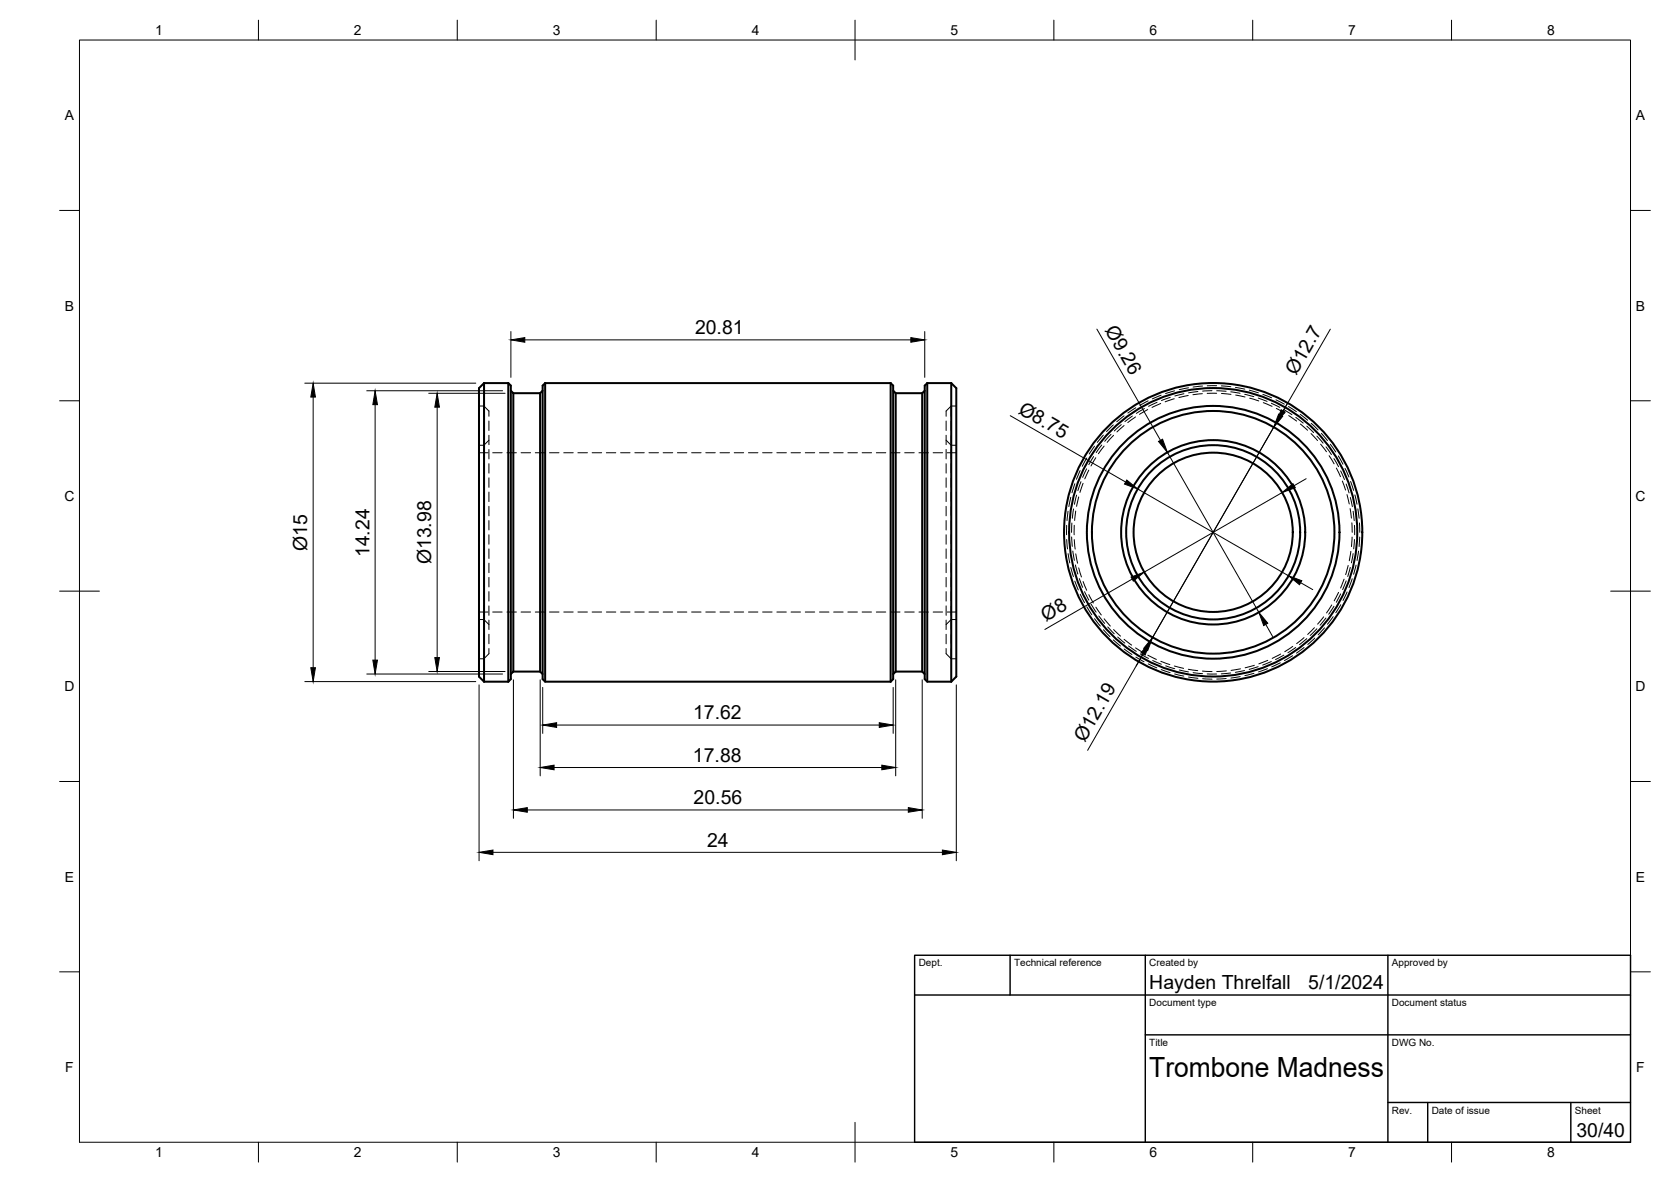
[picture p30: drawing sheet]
<svg xmlns="http://www.w3.org/2000/svg" width="420mm" height="297mm" viewBox="0 0 420 297" stroke-linecap="round" stroke-linejoin="round" font-family="sans-serif">
<defs><g id="words">
<text font-size="7" x="289" y="270.6">Trombone Madness</text>
<g font-size="4.9">
<text x="174.8" y="84">20.81</text>
<text x="277.7" y="83" transform="rotate(60 277.7 83)">Ø9.26</text>
<text x="325.9" y="94.5" transform="rotate(-60 325.9 94.5)">Ø12.7</text>
<text x="255.8" y="103.7" transform="rotate(30 255.8 103.7)">Ø8.75</text>
<text x="77.2" y="138.4" transform="rotate(-90 77.2 138.4)">Ø15</text>
<text x="92.9" y="140" transform="rotate(-90 92.9 140)">14.24</text>
<text x="108.4" y="141.8" transform="rotate(-90 108.4 141.8)">Ø13.98</text>
<text x="263" y="156.3" transform="rotate(-30 263 156.3)">Ø8</text>
<text x="174.3" y="180.7">17.62</text>
<text x="174.2" y="191.4">17.88</text>
<text x="272.7" y="186.7" transform="rotate(-60 272.7 186.7)">Ø12.19</text>
<text x="174.4" y="202.1">20.56</text>
<text x="177.8" y="212.8">24</text>
<text x="289" y="248.5">Hayden Threlfall</text>
<text x="329" y="248.5">5/1/2024</text>
<text x="396.4" y="285.7">30/40</text>
</g>
<g font-size="3.5">
<text x="39" y="8.8">1</text>
<text x="89" y="8.8">2</text>
<text x="139" y="8.8">3</text>
<text x="189" y="8.8">4</text>
<text x="239" y="8.8">5</text>
<text x="289" y="8.8">6</text>
<text x="339" y="8.8">7</text>
<text x="389" y="8.8">8</text>
<text x="16.3" y="30.2">A</text>
<text x="411.3" y="30.2">A</text>
<text x="16.3" y="78">B</text>
<text x="411.3" y="78">B</text>
<text x="16.2" y="125.9">C</text>
<text x="411.2" y="125.9">C</text>
<text x="16.2" y="173.7">D</text>
<text x="411.2" y="173.7">D</text>
<text x="16.3" y="221.6">E</text>
<text x="411.3" y="221.6">E</text>
<text x="16.4" y="269.4">F</text>
<text x="411.4" y="269.4">F</text>
<text x="39" y="290.8">1</text>
<text x="89" y="290.8">2</text>
<text x="139" y="290.8">3</text>
<text x="189" y="290.8">4</text>
<text x="239" y="290.8">5</text>
<text x="289" y="290.8">6</text>
<text x="339" y="290.8">7</text>
<text x="389" y="290.8">8</text>
</g>
<g font-size="2.5">
<text x="231" y="242.9">Dept.</text>
<text x="255" y="242.9">Technical reference</text>
<text x="289" y="242.9">Created by</text>
<text x="350" y="242.9">Approved by</text>
<text x="289" y="252.8">Document type</text>
<text x="350" y="252.8">Document status</text>
<text x="289" y="262.9">Title</text>
<text x="350" y="262.9">DWG No.</text>
<text x="350" y="279.9">Rev.</text>
<text x="360" y="279.9">Date of issue</text>
<text x="396" y="279.9">Sheet</text>
</g>
</g></defs>
<!-- layer: Visible -->
<g fill="none" stroke="#000" stroke-width=".51">
<path d="M121.7 96.3v75M121.7 96.3l-1.3 1.2v72.5l1.3 1.3M121.7 96.3h6.1M127.8 96.3l.6 .6v73.8l-.6 .6M127.8 96.3v75M128.4 98.2l.7 .6M129.1 98.8v70M129.1 98.8h6.7M135.8 98.8v70M136.4 98.2l-.6 .6M137.1 96.3v75M137.1 96.3l-.7 .6v73.8l.7 .6h86.8"/>
<path d="M137.1 96.3h86.8M223.9 96.3v75M223.9 96.3l.7 .6v73.8l-.7 .6M224.6 98.2l.6 .6M225.2 98.8v70M225.2 98.8h6.7M231.9 98.8v70M232.5 98.2l-.6 .6M233.2 96.3l-.7 .6v73.8l.7 .6h6M233.2 96.3v75M233.2 96.3h6M239.2 96.3v75"/>
<path d="M239.2 96.3l1.3 1.2v72.5l-1.3 1.3M121.7 171.3h6.1M129.1 168.8h6.7l.6 .6M129.1 168.8l-.7 .6M225.2 168.8h6.7l.6 .6M225.2 168.8l-.6 .6"/>
<circle cx="305" cy="133.8" r="37.5"/>
<circle cx="305" cy="133.8" r="23.2"/>
<circle cx="305" cy="133.8" r="21.9"/>
<circle cx="305" cy="133.8" r="31.8"/>
<circle cx="305" cy="133.8" r="20"/>
<circle cx="305" cy="133.8" r="30.5"/>
<circle cx="305.1" cy="133.8" r="36.2"/>
</g>
<!-- layer: Hidden -->
<g fill="none" stroke="#000" stroke-width=".25">
<path d="M292 99.3l-2.2 .9M294.3 99.9l-2.3 .8M295.3 98.2l-2.2 .7M297.7 98.9l-2.3 .6M298.8 99.4l-2.4 .5M298.8 97.5l-2.3 .4M301.2 98.4l-2.3 .3M302.3 98.9l-2.3 .3M302.4 97l-2.4 .3M304.7 98.2l-2.3 .1M305.9 98.8l-2.4 .1M305.9 98.2l2.4 .1"/>
<path d="M305.9 96.9l-2.3 .1M307.1 97l2.4 .2M307.1 98.9l2.4 .2M309.5 98.5l2.3 .3M310.6 97.4l2.4 .4M310.7 99.3l2.4 .5M313 99.1l2.3 .6M314.1 98.1l2.3 .6M317.5 99.1l2.2 .9M120.4 102h1.3M120.4 113.8h2.3M121.7 116.5v2.4"/>
<path d="M121.7 113v2.3M121.7 109.4v2.3M121.7 105.8v2.4M121.7 102v2.6M121.7 102l1.2 1.3v1.3M122.9 105.8v2.4M122.9 109.4v2.3M122.9 113v2.3M122.9 116.5v2.4M122.9 110.6l-1.2 1.3h-1.3M123.9 113.8h2.4M127.5 113.8h2.3"/>
<path d="M131 113.8h2.4M134.6 113.8h2.4M138.2 113.8h2.3M141.8 113.8h2.3M145.3 113.8h2.4M148.9 113.8h2.4M152.5 113.8h2.3M156 113.8h2.4M159.6 113.8h2.4M163.2 113.8h2.4M166.8 113.8h2.3M170.3 113.8h2.4"/>
<path d="M173.9 113.8h2.4M177.5 113.8h2.4M181 113.8h2.4M184.6 113.8h2.4M188.2 113.8h2.4M191.7 113.8h2.4M195.3 113.8h2.4M198.9 113.8h2.4M202.5 113.8h2.4M206.1 113.8h2.3M209.6 113.8h2.4M213.2 113.8h2.4"/>
<path d="M216.8 113.8h2.3M220.3 113.8h2.4M223.9 113.8h2.4M227.5 113.8h2.4M231.1 113.8h2.3M234.6 113.8h2.4M237.9 116.5v2.4M237.9 113v2.3M237.9 109.4v2.3M237.9 105.8v2.4M237.9 110.6l1.3 1.3h1.3M238.2 113.8h2.3"/>
<path d="M239.2 102l-1.3 1.3v1.3M239.2 102v2.6M239.2 105.8v2.4M239.2 109.4v2.3M239.2 113v2.3M239.2 116.5v2.4M239.2 102h1.3M271.6 118.3l-.9 2.1M273.2 117.8l-1 2.2M273.3 115.1l-1.2 2.1M273.8 118.2l-1 2.1M275 114.7l-1.2 2.1"/>
<path d="M275.2 112.1l-1.3 2M275.5 115l-1.2 2.1M277 111.8l-1.4 1.9M277.4 109.4l-1.5 1.8M277.6 112.1l-1.4 1.9M279.4 109.1l-1.6 1.8M279.9 106.8l-1.7 1.7M280 109.4l-1.6 1.8M281.9 106.7l-1.7 1.6M282.6 106.9l-1.8 1.6M282.6 104.5l-1.8 1.5M284.7 104.5l-1.8 1.4"/>
<path d="M285.5 104.8l-1.9 1.4M285.6 102.5l-2 1.3M287.8 102.7l-2.1 1.2M288.6 102.9l-2.1 1.2M288.7 100.7l-2.1 1.2M290.9 101.1l-2.1 1M291.8 101.4l-2.1 1M295.3 100.2l-2.3 .8M314.2 100.1l2.3 .7M316.4 100l2.2 .9M317.6 101.2l2.2 .9M319.7 101.3l2.1 1.1"/>
<path d="M320.8 100.5l2.1 1.1M320.9 102.6l2.1 1.2M322.8 103l2 1.2M324 102.2l2 1.2M324 104.4l2 1.4M325.8 104.9l1.9 1.4M326.9 104.1l1.9 1.5M327 106.6l1.8 1.5M328.6 107.1l1.7 1.6M329.6 109l1.7 1.7M329.7 106.4l1.7 1.6M331.1 109.6l1.6 1.8"/>
<path d="M332.1 111.6l1.4 1.9M332.2 108.9l1.6 1.8M333.4 112.3l1.4 1.9M334.2 114.5l1.2 2.1M334.5 111.6l1.4 2M335.4 115.2l1.2 2.1M336 117.6l1.1 2.2M336.5 114.6l1.2 2.1M337.1 118.3l1 2.2M338.2 117.7l1 2.2M121.7 138v2.3M121.7 134.4v2.4"/>
<path d="M121.7 130.8v2.4M121.7 127.2v2.4M121.7 123.7v2.4M121.7 120.1v2.4M122.9 120.1v2.4M122.9 123.7v2.4M122.9 127.2v2.4M122.9 130.8v2.4M122.9 134.4v2.4M122.9 138v2.3M237.9 138v2.3M237.9 134.4v2.4"/>
<path d="M237.9 130.8v2.4M237.9 127.2v2.4M237.9 123.7v2.4M237.9 120.1v2.4M239.2 120.1v2.4M239.2 123.7v2.4M239.2 127.2v2.4M239.2 130.8v2.4M239.2 134.4v2.4M239.2 138v2.3M268.2 132v2.4M268.2 135.6l.2 2.4"/>
<path d="M268.5 128.5l-.2 2.3M268.6 139.1l.4 2.4M269.2 125l-.4 2.3M269.5 134.9l.1 2.4M269.5 131.4l-.1 2.4M269.7 138.5l.4 2.3M269.9 127.9l-.3 2.3M270.1 132v2.4M270.1 135.6l.2 2.4M270.3 121.6l-.8 2.2M270.5 128.4l-.3 2.4M270.5 139.2l.5 2.3"/>
<path d="M270.7 124.4l-.5 2.3M271.2 124.9l-.5 2.3M271.8 121.1l-.8 2.2M272.3 121.5l-.8 2.2M337.5 120.9l.8 2.3M338.5 121.6l.7 2.3M338.7 124.3l.6 2.3M339.5 127.8l.3 2.4M339.5 125l.5 2.3M339.6 121l.8 2.2M339.7 138.6l-.4 2.3M339.9 131.4l.1 2.4"/>
<path d="M340 135l-.2 2.4M340.2 128.5l.3 2.3M340.2 139.1l-.4 2.3M340.6 132v2.4M340.6 135.6l-.2 2.3M340.7 124.4l.5 2.3M341.4 127.9l.3 2.3M341.6 138.5l-.4 2.4M341.8 131.4l.1 2.4M341.9 135l-.2 2.3M120.4 155.7h1.3l1.2 1.3M120.4 153.8h2.3"/>
<path d="M121.7 159.4v2.4M121.7 155.8v2.4M121.7 152.3v2.3M121.7 148.7v2.4M121.7 145.1v2.4M121.7 141.5v2.4M122.9 141.5v2.4M122.9 145.1v2.4M122.9 148.7v2.4M122.9 152.3v2.3M122.9 155.8v2.4M122.9 159.4v2.4"/>
<path d="M123.9 153.8h2.4M127.5 153.8h2.3M131 153.8h2.4M134.6 153.8h2.4M138.2 153.8h2.3M141.8 153.8h2.3M145.3 153.8h2.4M148.9 153.8h2.4M152.5 153.8h2.3M156 153.8h2.4M159.6 153.8h2.4M163.2 153.8h2.4"/>
<path d="M166.8 153.8h2.3M170.3 153.8h2.4M173.9 153.8h2.4M177.5 153.8h2.4M181 153.8h2.4M184.6 153.8h2.4M188.2 153.8h2.4M191.7 153.8h2.4M195.3 153.8h2.4M198.9 153.8h2.4M202.5 153.8h2.4M206.1 153.8h2.3"/>
<path d="M209.6 153.8h2.4M213.2 153.8h2.4M216.8 153.8h2.3M220.3 153.8h2.4M223.9 153.8h2.4M227.5 153.8h2.4M231.1 153.8h2.3M234.6 153.8h2.4M237.9 159.4v2.4M237.9 155.8v2.4M237.9 152.3v2.3M237.9 148.7v2.4"/>
<path d="M237.9 145.1v2.4M237.9 141.5v2.4M238.2 153.8h2.3M239.2 141.5v2.4M239.2 145.1v2.4M239.2 148.7v2.4M239.2 152.3v2.3M239.2 155.8v2.4M239.2 159.4v2.4M240.5 155.7h-1.3l-1.3 1.3M269.2 142.6l.7 2.3M270.3 146l.8 2.3"/>
<path d="M270.4 142l.6 2.3M271.2 142.7l.7 2.3M271.4 145.4l.8 2.2M271.6 149.3l1.1 2.2M272.3 146.1l.9 2.2M272.7 148.7l1.1 2.1M273.3 152.5l1.2 2M273.8 149.4l1.1 2.1M274.3 151.8l1.3 2M275.2 155.5l1.5 1.8M275.5 152.6l1.4 1.9M276.3 154.8l1.4 1.9"/>
<path d="M277.5 158.2l1.6 1.8M277.6 155.5l1.6 1.8M278.5 157.6l1.7 1.7M280 158.2l1.7 1.7M330.5 157.7l-1.7 1.7M331.1 158l-1.7 1.7M332.8 155l-1.5 1.9M333 157.8l-1.6 1.7M333.4 155.3l-1.5 1.8M334.9 152l-1.4 2M335.2 155l-1.4 1.9M335.4 152.4l-1.3 2"/>
<path d="M336.6 148.9l-1.1 2.1M337.1 149.3l-1.1 2M337.1 152l-1.2 2M338 145.5l-.9 2.3M338.5 146l-.9 2.2M338.7 148.8l-1 2.1M339 142.1l-.7 2.3M339.5 142.6l-.6 2.3M340 145.4l-.8 2.3M341 142l-.6 2.3M120.4 165.6h1.3M121.7 163v2.6"/>
<path d="M122.9 163v1.3l-1.2 1.3M237.9 163v1.3l1.3 1.3h1.3M239.2 163v2.6M279.9 160.8l1.8 1.6M281 160.1l1.8 1.5M282.6 160.7l1.9 1.4M282.7 163.1l1.9 1.4M283.8 162.3l1.9 1.4M285.5 162.8l2.1 1.3M285.6 165.1l2.1 1.2M286.7 164.3l2.1 1.2M288.6 164.7l2.2 1"/>
<path d="M288.7 166.8l2.2 1M289.8 166l2.2 .9M291.9 166.2l2.2 .8M292 168.3l2.2 .7M293.1 167.3l2.3 .7M295.3 167.4l2.3 .6M295.4 169.4l2.3 .5M296.5 168.4l2.3 .5M298.8 168.2l2.4 .3M298.9 170.1l2.3 .4M300 169l2.4 .3M302.3 168.6l2.5 .2"/>
<path d="M302.4 170.6l2.4 .1M303.5 169.4h2.4M308.3 170.5l-2.4 .2M308.4 168.6l-2.5 .1M309.4 169.1l-2.3 .2M311.8 170l-2.3 .4M311.9 168.1l-2.4 .4M312.9 168.5l-2.3 .5M315.3 169.2l-2.3 .6M315.4 167.2l-2.3 .6M316.4 167.5l-2.3 .7M318.7 168l-2.3 .9"/>
<path d="M318.8 166l-2.3 .8M319.7 166.3l-2.2 .8M321.9 166.6l-2.1 1M322 164.4l-2.1 1.1M322.8 164.6l-2.1 1.1M325 164.8l-2 1.2M325.1 162.4l-2.1 1.4M325.8 162.7l-2 1.3M327.9 160.2l-1.9 1.5M327.9 162.7l-1.9 1.4M328.6 160.5l-1.9 1.5M330.6 160.4l-1.8 1.6"/>
</g>
<!-- layer: BORDER -->
<g fill="none" stroke="#000" stroke-width=".25">
<path d="M20 10.1h390v276.9h-390zM65 5.1v5M115 5.1v5M165 5.1v5M215 5.1v10M265 5.1v5M315 5.1v5M365 5.1v5M15 52.9h5M410 52.9h5M15 100.7h5M410 100.7h5"/>
<path d="M15 148.6h10M405 148.6h10M15 196.4h5M410 196.4h5M15 244.2h5M410 244.2h5M65 287v5M115 287v5M165 287v5M215 282.1v9.9M265 287v5M315 287v5"/>
<path d="M365 287v5"/>
</g>
<!-- layer: TITLEBLOCK -->
<path d="M230 240.1h180v46.9h-180zM230 250h180M254 240.1v9.9M288 240.1v46.9M349 240.1v46.9M288 260.1h122M349 277.1h61M359 277.1v9.9M395 277.1v9.9" fill="none" stroke="#000" stroke-width=".36"/>
<!-- layer: FD_Dimensions -->
<g fill="none" stroke="#000" stroke-width=".25">
<path d="M76.6 96.3h43M78.7 99.8v68M92.2 98.2h34.2M107.8 98.8h19.2M128.5 83.3v11.5M132 85.4h97M232.5 83.3v11.5M275.8 82.7l16 28M334.5 82.7l-11.9 20.6M94.3 101.7v64.2M109.9 102.3v63M254 104.5l29 16.6"/>
<path d="M293.5 113.7l23 40.2M320.9 106.3l-31.7 55M323.7 101.3l-1.7 3.1M286.1 122.9l37.9 21.8M322.4 123.8l-34.7 20M328.4 120.3l-3 1.8M284.7 145.5l-22 12.7M318.3 156.9l1.7 3.1M327 146.4l3.1 1.8M76.6 171.3h43M92.2 169.4h34.2M107.8 168.7h19.2"/>
<path d="M120.5 172.1v44.2M129.1 170.8v34.8M135.8 170.8v24.2M136.5 172.7v11.6M224.6 172.7v11.6M225.2 170.8v24.2M231.9 170.8v34.8M240.5 172.1v44.2M288.1 163.2l-14.6 25.4M139.3 192.9h82.4M140 182.2h81.1M124 214.2h113"/>
<path d="M132.6 203.5h95.8"/>
</g>
<g fill="#000" stroke="#000" stroke-width=".25">
<path d="M78.7 96.3l.6 3.5h-1.2zM128.5 85.4l3.5-.6v1.2zM229 84.8l3.5 .6-3.5 .6zM94.3 98.2l.6 3.5h-1.2zM109.9 98.8l.6 3.5h-1.2zM291.3 110.9l1-.5 1.2 3.3zM321.5 104.1l1 .5-2.2 2.8zM322.1 103l1.1 .6-2.3 2.7zM283.3 120.6l2.8 2.3-3.4-1.2zM322.4 123.8l2.7-2.3 .6 1.1zM284.4 145l3.3-1.2-2.7 2.2zM316.5 153.9l2.3 2.7-1 .6z"/>
<path d="M324 144.7l3.3 1.2-.6 1zM78.1 167.8h1.2l-.6 3.5zM93.7 165.9h1.2l-.6 3.5zM109.3 165.3h1.2l-.6 3.4zM289.2 161.3l-1.3 3.3-1-.6zM289.8 160.2l-1.2 3.3-1-.6zM135.8 192.9l3.5-.6v1.1zM136.5 182.2l3.5-.6v1.2zM221.1 181.6l3.5 .6-3.5 .6zM221.7 192.3l3.5 .6-3.5 .5zM120.5 214.2l3.5-.6v1.2zM129.1 203.5l3.5-.5v1.1z"/>
<path d="M228.4 203l3.5 .5-3.5 .6zM237 213.6l3.5 .6-3.5 .6z"/>
</g>
<use href="#words"/>
</svg>
